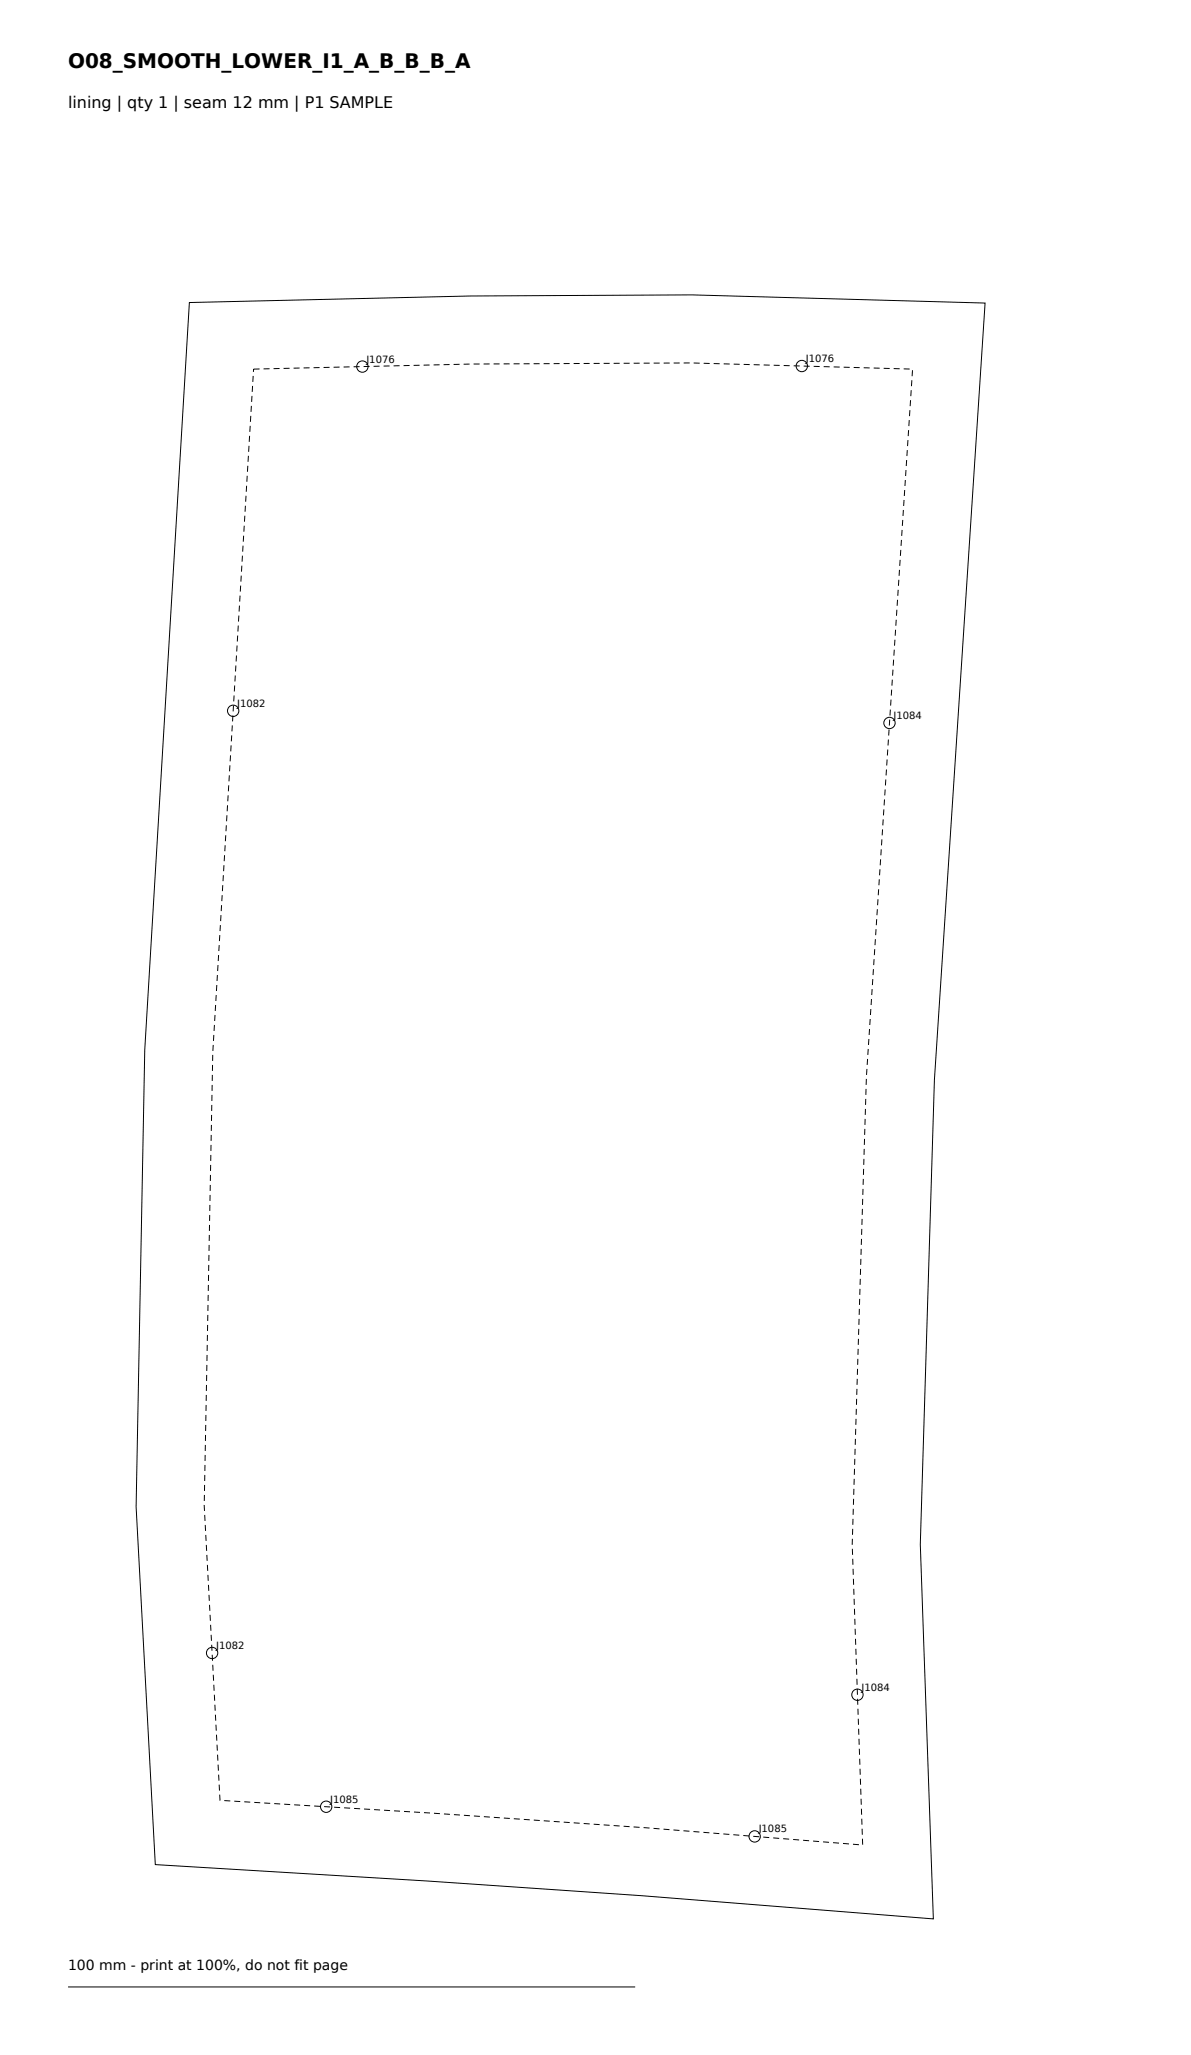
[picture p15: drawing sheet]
<svg xmlns="http://www.w3.org/2000/svg" width="210mm" height="362mm" viewBox="0 0 210 362" stroke-linecap="round" stroke-linejoin="round" font-family="sans-serif">
<defs><g id="words">
<text font-size="3.5" x="12" y="12">O08_SMOOTH_LOWER_I1_A_B_B_B_A</text>
<text font-size="2.8" x="12" y="19">lining | qty 1 | seam 12 mm | P1 SAMPLE</text>
<text font-size="2.5" x="12" y="347.4">100 mm - print at 100%, do not fit page</text>
<g font-size="1.8">
<text x="64.6" y="63.9">J1076</text>
<text x="142.1" y="63.8">J1076</text>
<text x="41.8" y="124.6">J1082</text>
<text x="157.5" y="126.8">J1084</text>
<text x="38.1" y="290.8">J1082</text>
<text x="151.9" y="298.1">J1084</text>
<text x="58.2" y="317.9">J1085</text>
<text x="133.8" y="323.1">J1085</text>
</g>
</g></defs>
<g fill="none" stroke="#000" stroke-width=".18">
<path d="M33.4 53.4l49.5-1.2 39.1-.2 51.7 1.4-8.9 137.1-2.5 81.8 2.3 66.1-51.5-4.1-37.6-2.6-48.1-2.9-3.4-63.1 1.5-80.6zM12 350.4h100"/>
<circle cx="63.9" cy="64.6" r="1"/>
<circle cx="141.4" cy="64.5" r="1"/>
<circle cx="41.1" cy="125.3" r="1"/>
<circle cx="156.8" cy="127.5" r="1"/>
<circle cx="37.4" cy="291.5" r="1"/>
<circle cx="151.2" cy="298.8" r="1"/>
<circle cx="57.5" cy="318.6" r="1"/>
<circle cx="133.1" cy="323.8" r="1"/>
</g>
<path d="M44.7 65.1l38.4-.9 38.7-.2 39.1 1.1-8.1 124.8-2.5 82.5 1.8 52.9-38.1-3-37.8-2.6-37.4-2.2-2.8-52 1.5-79.9z" fill="none" stroke="#000" stroke-width=".18" stroke-dasharray="1.1 .7" stroke-linecap="butt"/>
<use href="#words"/>
</svg>
